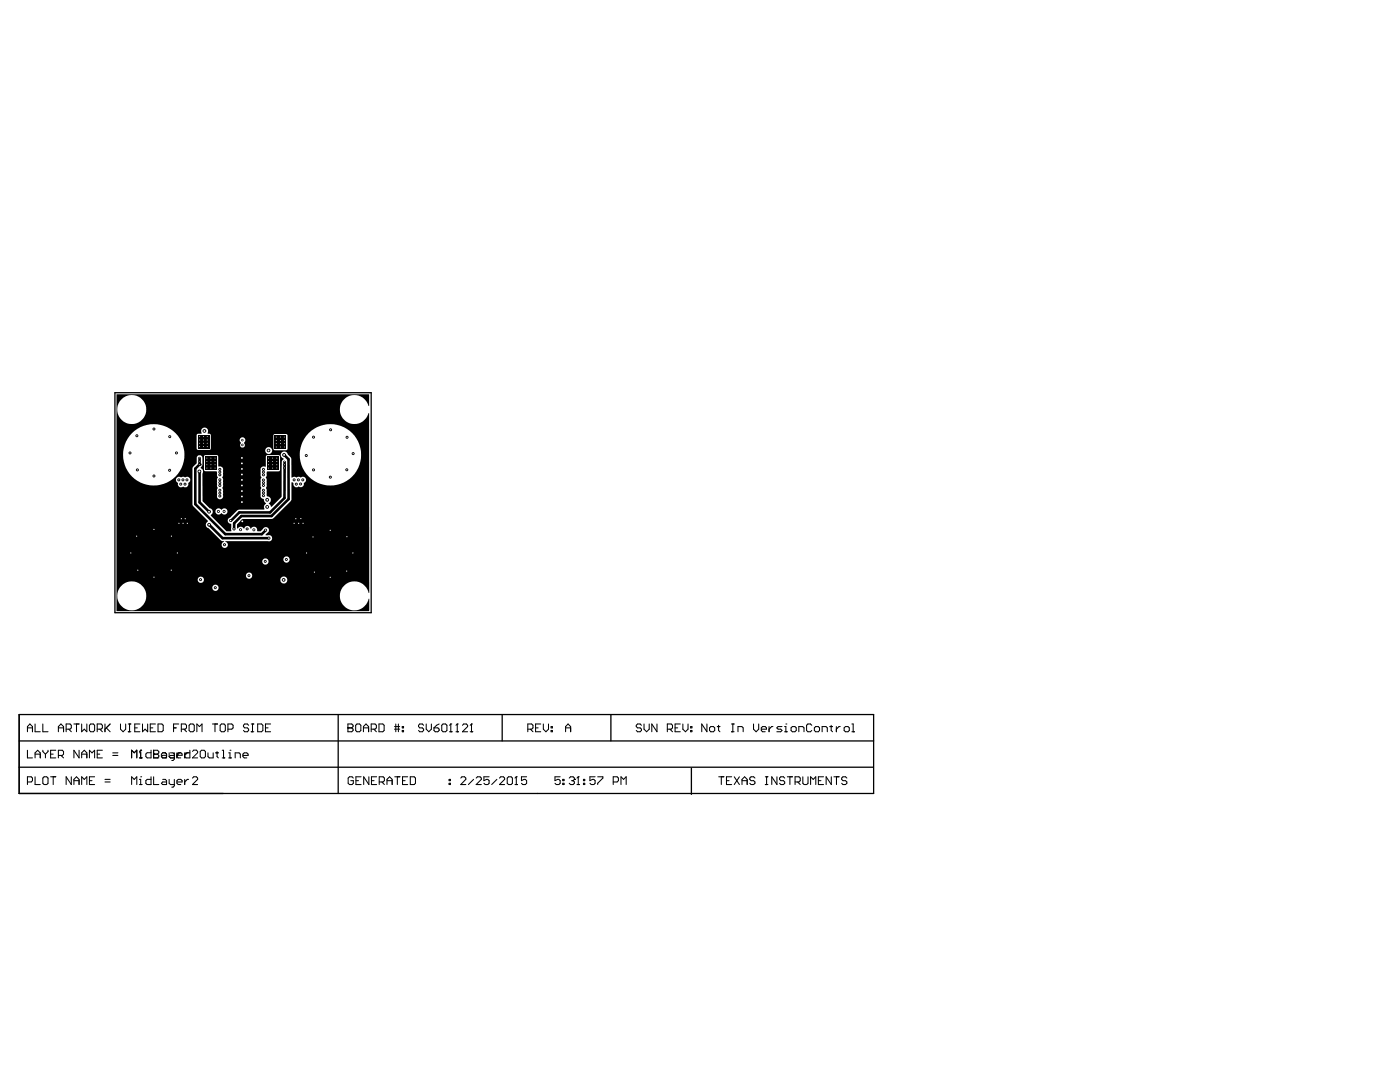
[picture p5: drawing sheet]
<svg xmlns="http://www.w3.org/2000/svg" width="279mm" height="216mm" viewBox="0 0 279 216" stroke-linecap="round" stroke-linejoin="round" font-family="sans-serif">
<path d="M22.9 78.4h51.2v43.9h-51.2zM3.8 142.6h170.6v15.7h-170.6zM3.8 153.1h170.5M3.8 147.8h170.6M67.5 142.6v15.7M100.2 142.6v5.2M121.9 142.6v5.2M138 153.3v5.2" fill="none" stroke="#000" stroke-width=".26"/>
<g fill="none" stroke="#000" stroke-width=".21">
<path d="M5.5 145.2h1M5.5 146v-1l.5-.5 .5 .5v1M5.5 149.7v1.5h1M5.5 156h.7l.3-.2v-.5l-.3-.3h-.7v1.5M7 144.5v1.5h1M7 151.2v-1l.5-.5 .5 .5v1M7 155v1.5h1M7 150.5h1M8.5 144.5v1.5h1.1M8.5 155.3l.3-.3h.5l.3 .3v1l-.3 .2h-.5l-.3-.2zM8.5 149.7v.3l.6 .5M9.1 150.5v.7"/>
<path d="M9.6 149.7v.3l-.5 .5M10.1 155h1M10.1 150.5h.5M10.6 155v1.5M11.1 149.7h-1v1.5h1M11.6 145.2h1.1M11.6 150.7h.8l.3-.2v-.5l-.3-.3h-.8v1.5M11.6 146v-1l.6-.5 .5 .5v1M12.2 150.7l.5 .5M13.2 145.5h.8l.2-.3v-.5l-.2-.2h-.8v1.5M13.7 145.5l.5 .5M14.2 155v1.5l-1-1.5v1.5"/>
<path d="M14.7 144.5h1.1M14.7 156.5v-1l.6-.5 .5 .5v1M14.7 155.8h1.1M15.3 144.5v1.5M15.8 149.7v1.5l-1.1-1.5v1.5M16.3 144.5v1.5l.5-.5 .5 .5v-1.5M16.3 151.2v-1l.5-.5 .5 .5v1M16.3 156.5v-1.5l.5 .5 .5-.5v1.5M16.3 150.5h1M17.8 144.7l.3-.2h.5l.3 .2v1.1l-.3 .2h-.5l-.3-.2zM17.8 155.8h.6M17.8 151.2v-1.5l.6 .5 .5-.5v1.5"/>
<path d="M18.9 155h-1.1v1.5h1.1M19.4 145.5h.8l.2-.3v-.5l-.2-.2h-.8v1.5M19.4 150.5h.5M19.9 145.5l.5 .5M20.4 149.7h-1v1.5h1M20.9 156h1.1M20.9 155.5h1.1M20.9 144.5v1.5M21.2 145.2l.8 .8M22 144.5l-1.1 1M22.5 150.7h1M22.5 150.2h1"/>
<path d="M24 144.5v1l.6 .5 .5-.5v-1M25.6 146h.5M25.6 144.5h.5M25.9 144.5v1.5M26.3 151.2v-1.5l.5 .5 .5-.5v1.5M26.3 156.5v-1.5l.5 .5 .5-.5v1.5M26.9 145.2h.5M27.8 156.5h.5M27.8 155.5h.3v1M27.8 151.2h.5M27.9 144.5h-1v1.5h1M28.1 155h.1"/>
<path d="M28.1 149.7h.1M28.1 149.7v1.5M28.1 149.7l-.3 .3M28.4 144.5v1.5l.6-.5 .5 .5v-1.5M30 145.2h.5M30.1 155v1.5h-.7l-.3-.2v-.5l.3-.3h.7M30.7 150.5h.1M30.7 155v1.5h1M30.7 149.7h.7l.3 .3v.2l-.3 .3 .3 .2v.3l-.3 .2h-.7zM30.7 150.5h.7M31 144.5h-1v1.5h1M31.5 144.5h.8l.3 .2v1.1l-.3 .2h-.8z"/>
<path d="M32.2 150.5l.3-.3h.5l.2 .3v.5l-.2 .2h-.5l-.3-.2zM32.5 155.5h.5l.2 .3v.7h-.7l-.3-.2 .3-.3h.7M33.8 155.5v.8l.2 .2h.8M34 150.2h.5l.3 .3v.7h-.8l-.2-.2 .2-.3h.8M34.6 145.2h.6M34.8 155.5v1.3l-.3 .3h-.2M35.3 156h1v-.2l-.2-.3h-.5l-.3 .3v.5l.3 .2h.5M35.3 150.2v1M35.7 144.5h-1.1v1.5M36.1 150.2h-.3l-.5 .5M36.2 145.5h.8l.2-.3v-.5l-.2-.2h-.8v1.5M36.7 145.5l.5 .5"/>
<path d="M36.9 155.5v1M37.6 155.5h-.2l-.5 .5M37.7 144.7l.3-.2h.5l.3 .2v1.1l-.3 .2h-.5l-.3-.2zM37.9 149.7v1.5h-.8l-.2-.2v-.5l.2-.3h.8M38.4 155.3l.3-.3h.5l.2 .3v.2l-1 1h1M39.3 146v-1.5l.5 .5 .5-.5v1.5M40 150l.2-.3h.5l.3 .3v1l-.3 .2h-.5l-.2-.2zM41.5 150.2v.8l.3 .2h.7v-1M42.4 144.5h1M42.9 144.5v1.5M43.1 150.2h.5M43.3 150v1l.3 .2"/>
<path d="M43.9 144.7l.3-.2h.5l.3 .2v1.1l-.3 .2h-.5l-.3-.2zM44.3 151.2h.6M44.3 149.7h.3v1.5M45.5 145.5h.8l.2-.3v-.5l-.2-.2h-.8v1.5M45.6 151.2h.6M45.6 150.2h.3v1M45.9 149.7h.1M46.9 151.2v-1h.8l.3 .3v.7M48.5 150.7h1v-.2l-.2-.3h-.6l-.2 .3v.5l.2 .2h.6M49.6 144.7l-.2-.2h-.6l-.2 .2v.3l.2 .2h.6l.2 .3v.3l-.2 .2h-.6l-.2-.2M50.1 146h.6M50.1 144.5h.6"/>
<path d="M50.4 144.5v1.5M51.4 144.5h.8l.3 .2v1.1l-.3 .2h-.8zM53 145.2h.5M54 144.5h-1v1.5h1M69.4 145.2h.1M69.4 144.5h.8l.3 .2v.3l-.3 .2 .3 .3v.3l-.3 .2h-.8zM69.4 145.2h.8M70.5 155.3l-.2-.3h-.6l-.2 .3v1l.2 .2h.6l.2-.2v-.5h-.5M71 144.7l.2-.2h.6l.2 .2v1.1l-.2 .2h-.6l-.2-.2zM71 155.8h.5M72.1 155h-1.1v1.5h1.1M72.5 145.2h1.1"/>
<path d="M72.5 146v-1l.5-.5 .6 .5v1M73.6 155v1.5l-1-1.5v1.5M74.1 145.5h.8l.2-.3v-.5l-.2-.2h-.8v1.5M74.1 155.8h.5M74.6 145.5l.5 .5M75.2 155h-1.1v1.5h1.1M75.6 144.5h.8l.3 .2v1.1l-.3 .2h-.8zM75.7 156h.8l.2-.2v-.5l-.2-.3h-.8v1.5M76.2 156l.5 .5M77.2 155.8h1.1M77.2 156.5v-1l.5-.5 .6 .5v1M78.7 145h1.1"/>
<path d="M78.7 145.5h1.1M78.8 155h1M79 144.5v1.5M79.3 155v1.5M79.5 144.5v1.5M80.3 145.8h.2v.2h-.2zM80.3 145h.2v.2h-.2zM80.3 155.8h.5M81.4 155h-1.1v1.5h1.1M81.9 155h.8l.2 .3v1l-.2 .2h-.8zM84.5 144.7l-.2-.2h-.5l-.3 .2v.3l.3 .2h.5l.2 .3v.3l-.2 .2h-.5l-.3-.2M85.1 144.5v1l.5 .5 .5-.5v-1"/>
<path d="M86.6 145.2h.8l.2 .3v.3l-.2 .2h-.5l-.3-.2zM87.6 144.5l-.5 .2-.5 .5M88.2 144.7l.2-.2h.5l.3 .2v1.1l-.3 .2h-.5l-.2-.2zM89.6 156.3h.3v.2h-.3zM89.6 155.5h.3v.3h-.3zM89.7 146h.5M90 144.5h.1M90 144.5v1.5M90 144.5l-.3 .2M91 146h.5M91.3 144.5h.1M91.3 144.5v1.5"/>
<path d="M91.3 144.5l-.3 .2M92 155.3l.2-.3h.5l.3 .3v.2l-1 1h1M92.3 144.7l.2-.2h.6l.2 .2v.3l-1 1h1M93.8 146h.6M94.1 144.5h.1M94.1 144.5v1.5M94.1 144.5l-.3 .2M94.5 155.5l-1 1M95 155.3l.3-.3h.5l.3 .3v.2l-1.1 1h1.1M97.6 155h-1v.8l.8-.3 .2 .3v.5l-.2 .2h-.6l-.2-.2M99.2 155.5l-1.1 1M99.7 155.3l.2-.3h.6l.2 .3v.2l-1 1h1"/>
<path d="M101.2 155.3l.3-.3h.5l.3 .3v1l-.3 .2h-.5l-.3-.2zM102.8 156.5h.5M103 155h.1M103 155v1.5M103 155l-.2 .3M105.1 155h-1v.8l.7-.3 .3 .3v.5l-.3 .2h-.5l-.2-.2M105.3 145.5h.8l.3-.3v-.5l-.3-.2h-.8v1.5M105.9 145.5l.5 .5M106.9 145.2h.5M107.9 144.5h-1v1.5h1M108.4 144.5v1l.6 .5 .5-.5v-1M110 145.8h.2v.2h-.2z"/>
<path d="M110 145h.2v.2h-.2zM111.8 155h-1v.8l.7-.3 .3 .3v.5l-.3 .2h-.5l-.2-.2M112.3 156.3h.3v.2h-.3zM112.3 155.5h.3v.3h-.3zM112.9 146v-1l.5-.5 .5 .5v1M112.9 145.2h1M113.6 155.3l.3-.3h.5l.2 .3v.2M114.1 155.8h.3M114.4 155.8l.2 .2v.3l-.2 .2h-.5l-.3-.2M114.6 155.5h.1M114.6 155.5l-.2 .3M115.1 156.5h.6"/>
<path d="M115.4 155h.1M115.4 155v1.5M115.4 155l-.3 .3M116.4 156.3h.3v.2h-.3zM116.4 155.5h.3v.3h-.3zM118.8 155h-1.1v.8l.5-.3h.3l.3 .3v.5l-.3 .2h-.5l-.3-.2M119.3 155h1v.3l-1 1v.2M122.4 156h.8l.2-.2v-.5l-.2-.3h-.8v1.5M123.9 156.5v-1.5l.5 .5 .6-.5v1.5M128 144.7l-.2-.2h-.6l-.2 .2v.3l.2 .2h.6l.2 .3v.3l-.2 .2h-.6l-.2-.2M128.5 144.5v1l.5 .5 .6-.5v-1M131.1 144.5v1.5l-1-1.5v1.5"/>
<path d="M133.2 145.5h.8l.2-.3v-.5l-.2-.2h-.8v1.5M133.7 145.5l.5 .5M134.7 145.2h.5M135.8 144.5h-1.1v1.5h1.1M136.3 144.5v1l.5 .5 .5-.5v-1M137.8 145.8h.3v.2h-.3zM137.8 145h.3v.2h-.3zM141.1 144.5v1.5l-1.1-1.5v1.5M141.6 145.2l.3-.2h.5l.2 .2v.6l-.2 .2h-.5l-.3-.2zM143.1 145h.6M143.4 144.7v1.1l.3 .2M143.4 155h1.1"/>
<path d="M144 155v1.5M145 155.8h.5M146 146h.5M146 144.5h.5M146 155h-1v1.5h1M146.2 144.5v1.5M146.5 155l1.1 1.5M147.3 146v-1h.8l.2 .2v.8M147.6 155l-1.1 1.5M148.1 155.8h1M148.1 156.5v-1l.5-.5 .5 .5v1M150.4 144.5v1l.5 .5 .5-.5v-1"/>
<path d="M150.7 155.3l-.3-.3h-.5l-.3 .3v.2l.3 .3h.5l.3 .2v.3l-.3 .2h-.5l-.3-.2M151.9 145.5h1.1v-.3l-.3-.2h-.5l-.3 .2v.6l.3 .2h.5M152.7 155h.5M152.7 156.5h.5M153 155v1.5M153.5 145v1M154.3 145h-.3l-.5 .5M155.1 155v1.5l-1.1-1.5v1.5M156.1 145h-.8l-.3 .2 .3 .3h.5l.3 .3-.3 .2h-.8M156.6 146h.5M156.6 145h.2v1M156.6 155.3l-.3-.3h-.5l-.2 .3v.2l.2 .3h.5l.3 .2v.3l-.3 .2h-.5l-.2-.2"/>
<path d="M156.8 144.5h.1M157.1 155h1.1M157.6 155v1.5M157.9 145.2l.2-.2h.5l.3 .2v.6l-.3 .2h-.5l-.2-.2zM158.7 156h.7l.3-.2v-.5l-.3-.3h-.7v1.5M159.2 156l.5 .5M159.4 146v-1h.8l.3 .2v.8M160.2 155v1.3l.3 .2h.5l.3-.2v-1.3M161.8 156.5v-1.5l.5 .5 .5-.5v1.5M162 144.7l-.3-.2h-.5l-.2 .2v1.1l.2 .2h.5l.3-.2M162.5 145.2l.3-.2h.5l.3 .2v.6l-.3 .2h-.5l-.3-.2zM163.3 155.8h.5"/>
<path d="M164.1 146v-1h.7l.3 .2v.8M164.4 155h-1.1v1.5h1.1M165.6 145h.5M165.9 144.7v1.1l.2 .2M165.9 155v1.5l-1-1.5v1.5M166.4 155h1.1M166.9 145v1M166.9 155v1.5M167.7 145h-.3l-.5 .5M168.5 145.2l.2-.2h.5l.3 .2v.6l-.3 .2h-.5l-.2-.2zM169 155.3l-.3-.3h-.5l-.2 .3v.2l.2 .3h.5l.3 .2v.3l-.3 .2h-.5l-.2-.2M170 146h.5"/>
<path d="M170 144.5h.3v1.5"/>
</g>
<g fill="#000">
<path d="M39.5 86.9h2.3v2.6h-2.3zM41 91.1h2.2v2.6h-2.2zM53.4 91.1h2.2v2.7h-2.2zM54.9 86.9h2.2v2.6h-2.2z"/>
<path d="M23.2 78.7h50.4l.1 2.3h-.2a2.9 2.9 0 0 0-4.4-1.7 2.9 2.9 0 0 0 0 4.8 2.9 2.9 0 0 0 4.4-1.7h.2v35.9h-.1a2.9 2.9 0 0 0-4.5-1.8 2.9 2.9 0 0 0 0 4.8 2.9 2.9 0 0 0 4.5-1.8h.1l-.1 2.4h-50.4zM23.4 81.7a2.9 2.9 0 0 0 5.8 0 2.9 2.9 0 0 0-5.8 0zM48 87.4a.54 .54 0 0 0 .1 .9v.2a.48 .48 0 0 0-.1 .7 .48 .48 0 0 0 .7 0 .48 .48 0 0 0 0-.7v-.2a.57 .57 0 0 0 .1-.8 .57 .57 0 0 0-.8-.1zM40.3 85.5l-.1 .3v.7h-.7l-.2 .2v3h2.7l.1-2.9-.1-.2-.6-.2a.7 .7 0 0 0-.1-.9 .7 .7 0 0 0-1 0zM54.6 86.7v3l.3 .2 2.4-.2v-3l-.2-.1zM52.9 89.9a.7 .7 0 0 0 1.4 0 .7 .7 0 0 0-1.4 0zM39.4 91l-.1 .4v1l-.9 1v7.3l3.1 3.3a.77 .77 0 0 0-.4 .7 .77 .77 0 0 0 .5 .7l2.4 2.4 .7 .2v.1a.63 .63 0 0 0-.4 1 .63 .63 0 0 0 1.1 0 .63 .63 0 0 0-.4-1v-.1h8.4a.63 .63 0 0 0 .9-.6 .63 .63 0 0 0-.9-.6h-.4v-.1l.3-.3a.63 .63 0 0 0 .2-1.1 .63 .63 0 0 0-1 .3l-.5 .4h-.6l-.1-.1a.64 .64 0 0 0-.4-.8 .64 .64 0 0 0-.8 .4 .72 .72 0 0 0-.7-.6 .72 .72 0 0 0-.7 .5 .72 .72 0 0 0-1.3 .1l-.1-.9 1.1-1h5.8l.4-.2 3.5-3.6 .1-3.5 .1-.1 .3 .3a.61 .61 0 0 0 .3 .7 .61 .61 0 0 0 .7-.1 .69 .69 0 0 0 .8 0 .69 .69 0 0 0 .3-.8 .63 .63 0 0 0 .3-.9 .63 .63 0 0 0-1-.1 .62 .62 0 0 0-.8 0 .65 .65 0 0 0-1 0l-.1-3.9-.7-.7a.7 .7 0 0 0-1.1-.4 .7 .7 0 0 0 .2 1.2l.1 .1-.3 .4-.1 .2v6.9l-2 2-.6-.7a.75 .75 0 0 0 .4-.9 .75 .75 0 0 0-.8-.5v-1.2l-.1-.4 .1-.5v-1.1l-.1-.4 .1-.4v-.8l2.6-.2v-3.1l-.2-.1-2.5 .1v2.2l-.2 .1a.64 .64 0 0 0-.7 0 .64 .64 0 0 0-.2 .8v1l.2 .4-.2 .4v1.1l.2 .5-.2 1a1.09 1.09 0 0 0 .7 1.3l.1 .4 .3 .3a.95 .95 0 0 0-.3 1.1l-.1 .2h-5.2l-1.6 1.6a.66 .66 0 0 0-.5 .7 .66 .66 0 0 0 .8 .6l-.1 1.4h-.9l-3.1-3.1a.77 .77 0 0 0 .4-.8 .77 .77 0 0 0-.7-.7l-1.4-1.4v-5.5a.67 .67 0 0 0-.3-1.1l.3-.5v-1.5a.57 .57 0 0 0-.3-.5 .57 .57 0 0 0-.7 .1zM35.3 95.3a.66 .66 0 0 0 .2 1.1 .63 .63 0 0 0 .3 .7 .63 .63 0 0 0 .7 0 .62 .62 0 0 0 .8 0 .62 .62 0 0 0 .3-.7 .65 .65 0 0 0 .3-.9 .65 .65 0 0 0-1-.2 .59 .59 0 0 0-.8 0 .6 .6 0 0 0-.8 0zM59.8 90.8a6.1 6.1 0 0 0 12.3 0 6.1 6.1 0 0 0-12.3 0zM24.6 90.8a6.1 6.1 0 0 0 12.2 0 6.1 6.1 0 0 0-12.2 0zM40.8 90.9v3.1l2.5 .1v.9l.2 .2-.2 .5v1.2l.1 .5-.1 .4v.9a.67 .67 0 0 0 .6 .9 .67 .67 0 0 0 .6-.9v-.9l-.1-.4 .1-.5v-1.2l-.2-.5 .2-.2v-.8a.84 .84 0 0 0-.8-1.1l-.2-.1v-2.1zM43.2 101.6a.63 .63 0 0 0 0 .9 .63 .63 0 0 0 .9-.1 .7 .7 0 0 0 .8 .3 .7 .7 0 0 0 .5-.6 .7 .7 0 0 0-.5-.7 .7 .7 0 0 0-.8 .3v-.1a.62 .62 0 0 0-.9 0zM56.6 111.7a.63 .63 0 0 0 1.2 0 .63 .63 0 0 0-1.2 0zM52.3 112a.65 .65 0 0 0 1.3 0 .65 .65 0 0 0-1.3 0zM49.1 114.9a.63 .63 0 0 0 1.2 0 .63 .63 0 0 0-1.2 0zM39.4 115.7a.65 .65 0 0 0 1.3 0 .65 .65 0 0 0-1.3 0zM55.9 115.7a.75 .75 0 0 0 1.5 0 .75 .75 0 0 0-1.5 0zM42.4 117.3a.63 .63 0 0 0 1.2 0 .63 .63 0 0 0-1.2 0zM23.4 118.9a2.9 2.9 0 0 0 5.8 0 2.9 2.9 0 0 0-5.8 0z"/>
<circle cx="39.8" cy="92.7" r=".26"/>
<circle cx="40.6" cy="87.1" r=".19"/>
</g>
<path d="M39.8 92.7l-.8 .8v7.1l6 6h7.3l.8-.8M39.8 91.4v1.2M39.8 94.1v6.1l1.7 1.7M56.7 90.8l.9 .9v7.9l-3.4 3.4h-6l-1.5 1.4v1.2M56.8 92.2v7.2l-2.9 2.8h-6.1l-1.7 1.7M41.8 104.7l2.6 2.7h9.3" fill="none" stroke="#000" stroke-width=".52"/>
<g fill="none" stroke="#000" stroke-width=".2">
<path d="M26.3 151.2v-1.5l.5 .5 .5-.5v1.5M27.8 151.2h.5M27.8 150.2h.3v1M28.1 149.7h.1M30.1 149.7v1.5h-.7l-.3-.2v-.5l.3-.3h.7M30.7 149.7v1.5h1M32.5 150.2h.5l.2 .3v.7h-.7l-.3-.2 .3-.3h.7M33.8 150.2v.8l.2 .2h.8M34.8 150.2v1.3l-.3 .2h-.2M35.3 150.7h1v-.2l-.2-.3h-.5l-.3 .3v.5l.3 .2h.5M36.9 150.2v1M37.6 150.2h-.2l-.5 .5"/>
<path d="M38.4 149.9l.3-.2h.5l.2 .2v.3l-1 1h1"/>
</g>
<circle cx="40.6" cy="87.1" r=".09" fill="#fff"/>
<circle cx="40.6" cy="87.8" r=".19" fill="#000"/>
<circle cx="40.6" cy="87.8" r=".09" fill="#fff"/>
<circle cx="40.6" cy="88.4" r=".19" fill="#000"/>
<circle cx="40.6" cy="88.4" r=".09" fill="#fff"/>
<circle cx="40.6" cy="89.1" r=".19" fill="#000"/>
<circle cx="40.6" cy="89.1" r=".09" fill="#fff"/>
<circle cx="41.4" cy="89.1" r=".19" fill="#000"/>
<circle cx="41.4" cy="89.1" r=".09" fill="#fff"/>
<circle cx="41.4" cy="88.4" r=".19" fill="#000"/>
<circle cx="41.4" cy="88.4" r=".09" fill="#fff"/>
<circle cx="41.4" cy="87.8" r=".19" fill="#000"/>
<circle cx="41.4" cy="87.8" r=".09" fill="#fff"/>
<circle cx="41.4" cy="87.1" r=".19" fill="#000"/>
<circle cx="41.4" cy="87.1" r=".09" fill="#fff"/>
<circle cx="39.8" cy="87.1" r=".19" fill="#000"/>
<circle cx="39.8" cy="87.1" r=".09" fill="#fff"/>
<circle cx="39.8" cy="88.4" r=".19" fill="#000"/>
<circle cx="39.8" cy="88.4" r=".09" fill="#fff"/>
<circle cx="39.8" cy="87.8" r=".19" fill="#000"/>
<circle cx="39.8" cy="87.8" r=".09" fill="#fff"/>
<circle cx="39.8" cy="89.1" r=".19" fill="#000"/>
<circle cx="39.8" cy="89.1" r=".09" fill="#fff"/>
<circle cx="39.8" cy="91.4" r=".19" fill="#000"/>
<circle cx="39.8" cy="91.4" r=".09" fill="#fff"/>
<circle cx="39.8" cy="92" r=".19" fill="#000"/>
<circle cx="39.8" cy="92" r=".09" fill="#fff"/>
<circle cx="39.8" cy="92.7" r=".19" fill="#000"/>
<circle cx="39.8" cy="92.7" r=".09" fill="#fff"/>
<circle cx="41.3" cy="92.1" r=".19" fill="#000"/>
<circle cx="41.3" cy="92.1" r=".09" fill="#fff"/>
<circle cx="42.1" cy="91.4" r=".19" fill="#000"/>
<circle cx="42.1" cy="91.4" r=".09" fill="#fff"/>
<circle cx="42.1" cy="92.1" r=".19" fill="#000"/>
<circle cx="42.1" cy="92.1" r=".09" fill="#fff"/>
<circle cx="42.1" cy="92.7" r=".19" fill="#000"/>
<circle cx="42.1" cy="92.7" r=".09" fill="#fff"/>
<circle cx="56.8" cy="92.1" r=".19" fill="#000"/>
<circle cx="56.8" cy="92.1" r=".09" fill="#fff"/>
<circle cx="56.8" cy="92.7" r=".19" fill="#000"/>
<circle cx="56.8" cy="92.7" r=".09" fill="#fff"/>
<circle cx="56.8" cy="93.4" r=".19" fill="#000"/>
<circle cx="56.8" cy="93.4" r=".09" fill="#fff"/>
<circle cx="54.4" cy="91.4" r=".19" fill="#000"/>
<circle cx="54.4" cy="91.4" r=".09" fill="#fff"/>
<circle cx="54.4" cy="92.1" r=".19" fill="#000"/>
<circle cx="54.4" cy="92.1" r=".09" fill="#fff"/>
<circle cx="54.4" cy="92.7" r=".19" fill="#000"/>
<circle cx="54.4" cy="92.7" r=".09" fill="#fff"/>
<circle cx="55.1" cy="88.5" r=".19" fill="#000"/>
<circle cx="55.1" cy="88.5" r=".09" fill="#fff"/>
<circle cx="55.1" cy="89.2" r=".19" fill="#000"/>
<circle cx="55.1" cy="89.2" r=".09" fill="#fff"/>
<circle cx="56" cy="87.2" r=".19" fill="#000"/>
<circle cx="56" cy="87.2" r=".09" fill="#fff"/>
<circle cx="56" cy="87.9" r=".19" fill="#000"/>
<circle cx="56" cy="87.9" r=".09" fill="#fff"/>
<circle cx="56" cy="88.5" r=".19" fill="#000"/>
<circle cx="56" cy="88.5" r=".09" fill="#fff"/>
<circle cx="55.1" cy="87.9" r=".19" fill="#000"/>
<circle cx="55.1" cy="87.9" r=".09" fill="#fff"/>
<circle cx="69.3" cy="87.3" r=".3" fill="#000"/>
<circle cx="69.3" cy="87.3" r=".12" fill="#fff"/>
<circle cx="69.2" cy="93.7" r=".3" fill="#000"/>
<circle cx="69.2" cy="93.7" r=".12" fill="#fff"/>
<circle cx="62.6" cy="93.8" r=".3" fill="#000"/>
<circle cx="62.6" cy="93.8" r=".12" fill="#fff"/>
<circle cx="70.4" cy="110.3" r=".3" fill="#000"/>
<circle cx="70.4" cy="110.3" r=".12" fill="#fff"/>
<circle cx="34.2" cy="113.8" r=".3" fill="#000"/>
<circle cx="34.2" cy="113.8" r=".12" fill="#fff"/>
<circle cx="27.5" cy="113.8" r=".3" fill="#000"/>
<circle cx="27.5" cy="113.8" r=".12" fill="#fff"/>
<circle cx="27.4" cy="93.8" r=".3" fill="#000"/>
<circle cx="27.4" cy="93.8" r=".12" fill="#fff"/>
<circle cx="35.4" cy="110.3" r=".3" fill="#000"/>
<circle cx="35.4" cy="110.3" r=".12" fill="#fff"/>
<circle cx="30.7" cy="85.6" r=".3" fill="#000"/>
<circle cx="30.7" cy="85.6" r=".12" fill="#fff"/>
<circle cx="27.3" cy="86.9" r=".3" fill="#000"/>
<circle cx="27.3" cy="86.9" r=".12" fill="#fff"/>
<circle cx="36.2" cy="103.5" r=".3" fill="#000"/>
<circle cx="36.2" cy="103.5" r=".12" fill="#fff"/>
<circle cx="53.6" cy="92.7" r=".19" fill="#000"/>
<circle cx="53.6" cy="92.7" r=".09" fill="#fff"/>
<circle cx="55.2" cy="93.4" r=".19" fill="#000"/>
<circle cx="55.2" cy="93.4" r=".09" fill="#fff"/>
<circle cx="54.4" cy="93.4" r=".19" fill="#000"/>
<circle cx="54.4" cy="93.4" r=".09" fill="#fff"/>
<circle cx="53.6" cy="93.4" r=".19" fill="#000"/>
<circle cx="53.6" cy="93.4" r=".09" fill="#fff"/>
<circle cx="59" cy="103.5" r=".3" fill="#000"/>
<circle cx="59" cy="103.5" r=".12" fill="#fff"/>
<circle cx="60.5" cy="104.4" r=".3" fill="#000"/>
<circle cx="60.5" cy="104.4" r=".12" fill="#fff"/>
<circle cx="58.7" cy="104.4" r=".3" fill="#000"/>
<circle cx="58.7" cy="104.4" r=".12" fill="#fff"/>
<circle cx="60" cy="96.6" r=".3" fill="#000"/>
<circle cx="60" cy="96.6" r=".12" fill="#fff"/>
<circle cx="59.1" cy="96.6" r=".3" fill="#000"/>
<circle cx="59.1" cy="96.6" r=".12" fill="#fff"/>
<circle cx="62.6" cy="87.2" r=".3" fill="#000"/>
<circle cx="62.6" cy="87.2" r=".12" fill="#fff"/>
<circle cx="34.2" cy="107" r=".3" fill="#000"/>
<circle cx="34.2" cy="107" r=".12" fill="#fff"/>
<circle cx="27.3" cy="107" r=".3" fill="#000"/>
<circle cx="27.3" cy="107" r=".12" fill="#fff"/>
<circle cx="65.9" cy="105.8" r=".3" fill="#000"/>
<circle cx="65.9" cy="105.8" r=".12" fill="#fff"/>
<circle cx="69.2" cy="107.1" r=".3" fill="#000"/>
<circle cx="69.2" cy="107.1" r=".12" fill="#fff"/>
<circle cx="62.5" cy="107.1" r=".3" fill="#000"/>
<circle cx="62.5" cy="107.1" r=".12" fill="#fff"/>
<circle cx="37.3" cy="95.8" r=".3" fill="#000"/>
<circle cx="37.3" cy="95.8" r=".12" fill="#fff"/>
<circle cx="60" cy="103.5" r=".3" fill="#000"/>
<circle cx="60" cy="103.5" r=".12" fill="#fff"/>
<circle cx="30.7" cy="105.6" r=".3" fill="#000"/>
<circle cx="30.7" cy="105.6" r=".12" fill="#fff"/>
<circle cx="61.2" cy="110.3" r=".3" fill="#000"/>
<circle cx="61.2" cy="110.3" r=".12" fill="#fff"/>
<circle cx="69.2" cy="114" r=".3" fill="#000"/>
<circle cx="69.2" cy="114" r=".12" fill="#fff"/>
<circle cx="65.9" cy="115.2" r=".3" fill="#000"/>
<circle cx="65.9" cy="115.2" r=".12" fill="#fff"/>
<circle cx="62.8" cy="114.2" r=".3" fill="#000"/>
<circle cx="62.8" cy="114.2" r=".12" fill="#fff"/>
<circle cx="66" cy="85.8" r=".3" fill="#000"/>
<circle cx="66" cy="85.8" r=".12" fill="#fff"/>
<circle cx="61.1" cy="90.9" r=".3" fill="#000"/>
<circle cx="61.1" cy="90.9" r=".12" fill="#fff"/>
<circle cx="70.5" cy="90.5" r=".3" fill="#000"/>
<circle cx="70.5" cy="90.5" r=".12" fill="#fff"/>
<circle cx="65.9" cy="95.2" r=".3" fill="#000"/>
<circle cx="65.9" cy="95.2" r=".12" fill="#fff"/>
<circle cx="42.9" cy="92.7" r=".19" fill="#000"/>
<circle cx="42.9" cy="92.7" r=".09" fill="#fff"/>
<circle cx="42.9" cy="93.4" r=".19" fill="#000"/>
<circle cx="42.9" cy="93.4" r=".09" fill="#fff"/>
<circle cx="41.3" cy="93.4" r=".19" fill="#000"/>
<circle cx="41.3" cy="93.4" r=".09" fill="#fff"/>
<circle cx="42.9" cy="92.1" r=".19" fill="#000"/>
<circle cx="42.9" cy="92.1" r=".09" fill="#fff"/>
<circle cx="42.1" cy="93.4" r=".19" fill="#000"/>
<circle cx="42.1" cy="93.4" r=".09" fill="#fff"/>
<circle cx="41.3" cy="92.7" r=".19" fill="#000"/>
<circle cx="41.3" cy="92.7" r=".09" fill="#fff"/>
<circle cx="41.3" cy="91.4" r=".19" fill="#000"/>
<circle cx="41.3" cy="91.4" r=".09" fill="#fff"/>
<circle cx="39.8" cy="94.1" r=".37" fill="#000"/>
<circle cx="39.8" cy="94.1" r=".19" fill="#fff"/>
<circle cx="42.9" cy="91.4" r=".19" fill="#000"/>
<circle cx="42.9" cy="91.4" r=".09" fill="#fff"/>
<circle cx="43.9" cy="93.7" r=".3" fill="#000"/>
<circle cx="43.9" cy="93.7" r=".12" fill="#fff"/>
<circle cx="43.9" cy="94.2" r=".3" fill="#000"/>
<circle cx="43.9" cy="94.2" r=".12" fill="#fff"/>
<circle cx="43.9" cy="98.4" r=".3" fill="#000"/>
<circle cx="43.9" cy="98.4" r=".12" fill="#fff"/>
<circle cx="43.9" cy="97.8" r=".3" fill="#000"/>
<circle cx="43.9" cy="97.8" r=".12" fill="#fff"/>
<circle cx="43.9" cy="94.7" r=".3" fill="#000"/>
<circle cx="43.9" cy="94.7" r=".12" fill="#fff"/>
<circle cx="43.9" cy="95.7" r=".3" fill="#000"/>
<circle cx="43.9" cy="95.7" r=".12" fill="#fff"/>
<circle cx="43.9" cy="96.3" r=".3" fill="#000"/>
<circle cx="43.9" cy="96.3" r=".12" fill="#fff"/>
<circle cx="49.3" cy="105.5" r=".3" fill="#000"/>
<circle cx="49.3" cy="105.5" r=".12" fill="#fff"/>
<circle cx="50.7" cy="105.7" r=".3" fill="#000"/>
<circle cx="50.7" cy="105.7" r=".14" fill="#fff"/>
<circle cx="46" cy="103.9" r=".3" fill="#000"/>
<circle cx="46" cy="103.9" r=".14" fill="#fff"/>
<circle cx="48" cy="105.7" r=".3" fill="#000"/>
<circle cx="48" cy="105.7" r=".14" fill="#fff"/>
<circle cx="46.7" cy="105.5" r=".3" fill="#000"/>
<circle cx="46.7" cy="105.5" r=".14" fill="#fff"/>
<circle cx="52.6" cy="94.2" r=".3" fill="#000"/>
<circle cx="52.6" cy="94.2" r=".12" fill="#fff"/>
<circle cx="52.6" cy="93.7" r=".3" fill="#000"/>
<circle cx="52.6" cy="93.7" r=".12" fill="#fff"/>
<circle cx="55.2" cy="91.4" r=".19" fill="#000"/>
<circle cx="55.2" cy="91.4" r=".09" fill="#fff"/>
<circle cx="55.2" cy="92.7" r=".19" fill="#000"/>
<circle cx="55.2" cy="92.7" r=".09" fill="#fff"/>
<circle cx="52.6" cy="94.7" r=".3" fill="#000"/>
<circle cx="52.6" cy="94.7" r=".12" fill="#fff"/>
<circle cx="52.6" cy="98.9" r=".3" fill="#000"/>
<circle cx="52.6" cy="98.9" r=".12" fill="#fff"/>
<circle cx="52.6" cy="96.9" r=".3" fill="#000"/>
<circle cx="52.6" cy="96.9" r=".12" fill="#fff"/>
<circle cx="52.6" cy="96.3" r=".3" fill="#000"/>
<circle cx="52.6" cy="96.3" r=".12" fill="#fff"/>
<circle cx="52.6" cy="97.8" r=".3" fill="#000"/>
<circle cx="52.6" cy="97.8" r=".12" fill="#fff"/>
<circle cx="52.6" cy="95.8" r=".3" fill="#000"/>
<circle cx="52.6" cy="95.8" r=".12" fill="#fff"/>
<circle cx="53.6" cy="92.1" r=".19" fill="#000"/>
<circle cx="53.6" cy="92.1" r=".09" fill="#fff"/>
<circle cx="52.6" cy="98.4" r=".3" fill="#000"/>
<circle cx="52.6" cy="98.4" r=".12" fill="#fff"/>
<circle cx="53.6" cy="91.4" r=".19" fill="#000"/>
<circle cx="53.6" cy="91.4" r=".09" fill="#fff"/>
<circle cx="53.3" cy="99.7" r=".37" fill="#000"/>
<circle cx="53.3" cy="99.7" r=".18" fill="#fff"/>
<circle cx="55.2" cy="92.1" r=".19" fill="#000"/>
<circle cx="55.2" cy="92.1" r=".09" fill="#fff"/>
<circle cx="43" cy="117.3" r=".3" fill="#000"/>
<circle cx="43" cy="117.3" r=".12" fill="#fff"/>
<circle cx="26.1" cy="110.3" r=".3" fill="#000"/>
<circle cx="26.1" cy="110.3" r=".12" fill="#fff"/>
<circle cx="30.7" cy="115.2" r=".3" fill="#000"/>
<circle cx="30.7" cy="115.2" r=".12" fill="#fff"/>
<circle cx="40" cy="115.7" r=".3" fill="#000"/>
<circle cx="40" cy="115.7" r=".12" fill="#fff"/>
<circle cx="25.9" cy="90.4" r=".3" fill="#000"/>
<circle cx="25.9" cy="90.4" r=".12" fill="#fff"/>
<circle cx="33.9" cy="87.1" r=".3" fill="#000"/>
<circle cx="33.9" cy="87.1" r=".12" fill="#fff"/>
<circle cx="35.2" cy="90.4" r=".3" fill="#000"/>
<circle cx="35.2" cy="90.4" r=".12" fill="#fff"/>
<circle cx="33.9" cy="93.8" r=".3" fill="#000"/>
<circle cx="33.9" cy="93.8" r=".12" fill="#fff"/>
<circle cx="30.7" cy="95" r=".3" fill="#000"/>
<circle cx="30.7" cy="95" r=".12" fill="#fff"/>
<circle cx="36.9" cy="96.6" r=".3" fill="#000"/>
<circle cx="36.9" cy="96.6" r=".12" fill="#fff"/>
<circle cx="36.5" cy="95.8" r=".3" fill="#000"/>
<circle cx="36.5" cy="95.8" r=".12" fill="#fff"/>
<circle cx="37" cy="103.5" r=".3" fill="#000"/>
<circle cx="37" cy="103.5" r=".12" fill="#fff"/>
<circle cx="37.4" cy="104.4" r=".3" fill="#000"/>
<circle cx="37.4" cy="104.4" r=".12" fill="#fff"/>
<circle cx="36.5" cy="104.4" r=".3" fill="#000"/>
<circle cx="36.5" cy="104.4" r=".12" fill="#fff"/>
<circle cx="35.7" cy="104.4" r=".3" fill="#000"/>
<circle cx="35.7" cy="104.4" r=".12" fill="#fff"/>
<circle cx="59.6" cy="104.4" r=".3" fill="#000"/>
<circle cx="59.6" cy="104.4" r=".12" fill="#fff"/>
<circle cx="53.3" cy="101.1" r=".37" fill="#000"/>
<circle cx="53.3" cy="101.2" r=".19" fill="#fff"/>
<circle cx="44.7" cy="102.1" r=".3" fill="#000"/>
<circle cx="44.7" cy="102.1" r=".14" fill="#fff"/>
<circle cx="43.9" cy="96.9" r=".3" fill="#000"/>
<circle cx="43.9" cy="96.9" r=".12" fill="#fff"/>
<circle cx="43.9" cy="99" r=".3" fill="#000"/>
<circle cx="43.9" cy="99" r=".12" fill="#fff"/>
<circle cx="52.9" cy="112" r=".3" fill="#000"/>
<circle cx="52.9" cy="112" r=".12" fill="#fff"/>
<circle cx="41.7" cy="102.1" r=".37" fill="#000"/>
<circle cx="41.7" cy="102.1" r=".18" fill="#fff"/>
<circle cx="53.7" cy="107.4" r=".3" fill="#000"/>
<circle cx="53.7" cy="107.4" r=".14" fill="#fff"/>
<circle cx="56.7" cy="90.8" r=".37" fill="#000"/>
<circle cx="56.7" cy="90.8" r=".19" fill="#fff"/>
<circle cx="48.3" cy="100.2" r=".37" fill="#000"/>
<circle cx="48.3" cy="100.2" r=".18" fill="#fff"/>
<circle cx="48.3" cy="94.7" r=".37" fill="#000"/>
<circle cx="48.3" cy="94.7" r=".18" fill="#fff"/>
<circle cx="49.7" cy="114.9" r=".3" fill="#000"/>
<circle cx="49.7" cy="114.9" r=".12" fill="#fff"/>
<circle cx="44.8" cy="108.7" r=".3" fill="#000"/>
<circle cx="44.8" cy="108.7" r=".12" fill="#fff"/>
<circle cx="48.3" cy="99.1" r=".37" fill="#000"/>
<circle cx="48.3" cy="99.1" r=".18" fill="#fff"/>
<circle cx="48.3" cy="98" r=".37" fill="#000"/>
<circle cx="48.3" cy="98" r=".18" fill="#fff"/>
<circle cx="48.3" cy="96.9" r=".37" fill="#000"/>
<circle cx="48.3" cy="96.9" r=".18" fill="#fff"/>
<circle cx="48.3" cy="95.8" r=".37" fill="#000"/>
<circle cx="48.3" cy="95.8" r=".18" fill="#fff"/>
<circle cx="48.3" cy="93.6" r=".37" fill="#000"/>
<circle cx="48.3" cy="93.6" r=".18" fill="#fff"/>
<circle cx="48.3" cy="92.5" r=".37" fill="#000"/>
<circle cx="48.3" cy="92.5" r=".18" fill="#fff"/>
<circle cx="48.3" cy="91.4" r=".37" fill="#000"/>
<circle cx="48.3" cy="91.4" r=".18" fill="#fff"/>
<circle cx="48.4" cy="88.8" r=".25" fill="#000"/>
<circle cx="48.4" cy="88.8" r=".12" fill="#fff"/>
<circle cx="48.4" cy="87.8" r=".25" fill="#000"/>
<circle cx="48.4" cy="87.8" r=".12" fill="#fff"/>
<circle cx="40.8" cy="86" r=".37" fill="#000"/>
<circle cx="40.8" cy="86" r=".18" fill="#fff"/>
<circle cx="41.7" cy="104.7" r=".37" fill="#000"/>
<circle cx="41.7" cy="104.7" r=".18" fill="#fff"/>
<circle cx="53" cy="105.8" r=".3" fill="#000"/>
<circle cx="53" cy="105.8" r=".14" fill="#fff"/>
<circle cx="56" cy="89.2" r=".19" fill="#000"/>
<circle cx="56" cy="89.2" r=".09" fill="#fff"/>
<circle cx="56.7" cy="89.2" r=".19" fill="#000"/>
<path d="M56.7 89.1l.1 .2z" fill="#fff"/>
<circle cx="56.7" cy="88.5" r=".19" fill="#000"/>
<path d="M56.7 88.5l.1 .1z" fill="#fff"/>
<circle cx="56.7" cy="87.9" r=".19" fill="#000"/>
<path d="M56.7 87.8l.1 .1z" fill="#fff"/>
<circle cx="56.7" cy="87.2" r=".19" fill="#000"/>
<circle cx="56.7" cy="87.2" r=".09" fill="#fff"/>
<circle cx="55.1" cy="87.2" r=".19" fill="#000"/>
<circle cx="55.1" cy="87.2" r=".09" fill="#fff"/>
<circle cx="43.6" cy="102.1" r=".3" fill="#000"/>
<circle cx="43.6" cy="102.1" r=".14" fill="#fff"/>
<circle cx="53.6" cy="89.9" r=".36" fill="#000"/>
<circle cx="53.6" cy="89.9" r=".19" fill="#fff"/>
<circle cx="35.7" cy="95.8" r=".3" fill="#000"/>
<circle cx="35.7" cy="95.8" r=".12" fill="#fff"/>
<circle cx="36.1" cy="96.6" r=".3" fill="#000"/>
<circle cx="36.1" cy="96.6" r=".12" fill="#fff"/>
<circle cx="58.7" cy="95.8" r=".3" fill="#000"/>
<circle cx="58.7" cy="95.8" r=".12" fill="#fff"/>
<circle cx="59.6" cy="95.8" r=".3" fill="#000"/>
<circle cx="59.6" cy="95.8" r=".12" fill="#fff"/>
<circle cx="60.4" cy="95.8" r=".3" fill="#000"/>
<circle cx="60.4" cy="95.8" r=".12" fill="#fff"/>
<circle cx="56.6" cy="115.7" r=".37" fill="#000"/>
<circle cx="56.6" cy="115.7" r=".18" fill="#fff"/>
<circle cx="57.1" cy="111.6" r=".3" fill="#000"/>
<circle cx="57.1" cy="111.6" r=".12" fill="#fff"/>
<circle cx="48.4" cy="104" r=".36" fill="#000"/>
<circle cx="48.4" cy="104" r=".18" fill="#fff"/>
</svg>
